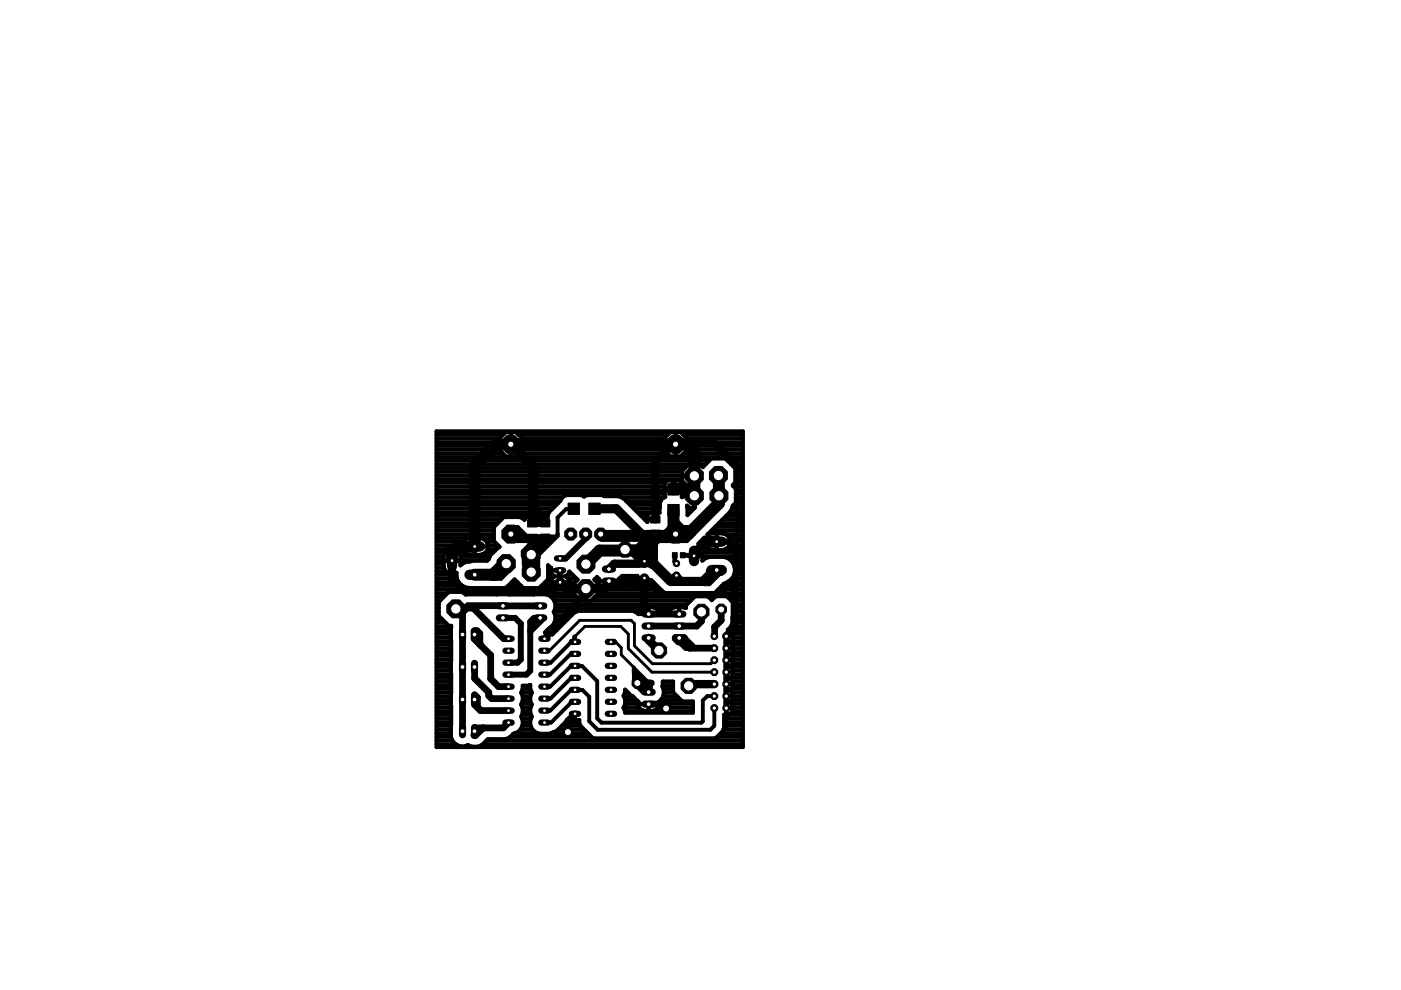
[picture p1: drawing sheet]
<svg xmlns="http://www.w3.org/2000/svg" width="297mm" height="210mm" viewBox="0 0 297 210" stroke-linecap="round" stroke-linejoin="round" font-family="sans-serif">
<path d="M111.9 110.3h2v1.4h-2zM111.9 113.3h2v1.4h-2zM114.6 110.2h2v1.5h-2zM114.6 113.2h2v1.5h-2zM120.4 106.7h2.5v2.4h-2.5zM124.8 106.7h2.5v2.4h-2.5zM137.9 109.4h2v1.5h-2zM137.9 112.4h2v1.5h-2zM141.6 107h2.4v2.4h-2.4zM141.6 102.6h2.4v2.4h-2.4zM142.6 117.2h1v1.1h-1zM144.3 117.2h1v1.1h-1z" fill="#000" stroke="#000" stroke-width=".21"/>
<g fill="#000" stroke="#000" stroke-width="1.3">
<path d="M118.8 118.4h1.1zM124.2 114.2l-4.3 4.2zM124.2 113.2v1zM136.6 119v.5zM152 114.9h2.4zM154.4 114.9l1.7 1.6zM106.7 131h2.5zM110.4 132.2v7.6zM109.2 131l1.2 1.2zM112.4 133.9l2.9-2.9zM112.4 131.8v1.8zM112.9 131.3v1.8z"/>
<path d="M112.9 133.1l-.5 .5zM112.9 131.3l-.5 .5zM112.9 131.3h.6zM113.2 131l-.3 .3zM113.5 131.3l.3 .3zM113.9 131.6l.6-.6zM113.2 131h2.1zM118.1 123.5h1.3zM144 135.3v.3zM144 135.6l.5 .5zM154 137.4v2.6zM154 134.9v2.5z"/>
<path d="M155.8 122.8l-1.8 1.8zM107.8 143h3.8zM107.8 140.5h1.9zM109.7 140.5l.7-.7zM111.6 143l.8-.8zM112.4 133.9v8.3zM134.6 142.5v1.6zM134.6 142.5l.5 .5zM134.6 144.1l.4 .4zM135.1 143v.2zM154 147.6v2.5zM154 145.1v2.5z"/>
<path d="M154 142.5v2.6zM154 140v2.5z"/>
</g>
<g fill="#000" stroke="#000" stroke-width="2.5">
<path d="M100.6 98.7v17.2zM105.1 94.2l-4.5 4.5zM105.1 94.2h3.1zM108.3 94.2h34.3zM142.6 94.2h.6zM143.3 94.2h2.4zM145.7 94.2l1.5 1.5zM147.2 95.7v5.2zM95.8 117.2l1.3-1.3zM95.8 117.2v1.7zM97.1 115.9h3.5zM112.2 118l3.3-3.3z"/>
<path d="M112.6 117.6l-.4 .4zM124.2 119.6l2.9-2.9zM127.1 116.7h6zM127.4 113.2l.4 .4zM133.1 116.7h1.3zM134.4 116.7l2.2 2.3zM134.4 116.7h.9zM135.3 116.7l2.1-2.1zM136.6 119h1.1zM127.8 113.6h10.6zM138.4 113.6h.4zM138.8 113.6l-2.2 2.2z"/>
<path d="M138.8 113.6h1zM139.8 113.6h.4zM140.2 113.6h2.6zM142.8 108.2v4.6zM142.8 113.6l.4-.4zM142.8 103.8l.1-.2zM142.8 112.8l.4 .4zM143.2 113.2h2.7zM142.9 103.6h2.9zM152.4 106.7l-6.5 6.5zM145.8 103.6l1.4 1.5zM147.2 100.9v4.2z"/>
<path d="M147.2 117.9l3-3zM150.2 114.9h1.8zM152.4 100.8v4.3zM152.4 105.1v1.6zM100.6 121.9h3.6zM104.2 121.9h.8zM105 121.9l2.3-2.4z"/>
</g>
<g fill="#000" stroke="#000" stroke-width="1.4">
<path d="M108.4 113.1h.7zM109.2 113.2v.4zM109.2 113.6l.7 .7zM109.1 113.1l.1 .1zM108.3 113.2l1.1 1.1zM109.4 114.3h.5zM110.2 114h3.6zM109.2 113.2l1.1 1.1zM112.5 110.4l.6 .6zM110.3 114h2.6zM112.5 110.4h.5zM113 110.4h2.6z"/>
<path d="M113 110.4l.1 .1zM113.1 111h2.5zM113.1 110.5h2.8zM113.8 114l.3 .3zM110.3 114.3h3.8zM115.2 114.3v.2zM115.2 114.3l.4-.3zM112.9 111h2.7zM112.9 114h2.7zM115.6 110.4h.2zM115.8 110.4l.1 .1zM132.5 116.5l.6 .2z"/>
<path d="M156.1 116.1v.4zM98.1 129.8v4.7zM98.1 129.6v.2zM98.1 129.6l.3-.3zM99 128.9l-.9 .9zM99.2 128.4l-.8 .9zM99 128.9h1.3zM99.2 128.4h7.4zM100.3 128.9l6.5 6.5zM100.5 133.8v1.6zM100.5 133.8l.1-.1zM100.6 133.7h.5z"/>
<path d="M100.5 135.4l1.2 1.2zM101.1 133.7l.6 .6zM101.7 134.3v2.3zM101.7 136.6l.3 .3zM100.6 134.5l1.4 2.4zM102 136.9l2 2zM106.6 128.5h7.9zM106.8 135.4h1zM118.7 120.9v2.6zM125.1 124.8l-9.7 10.6zM129 123.3v.4zM129 123.3l.1-.1z"/>
<path d="M129.1 123.2l.4 .4zM137.5 130.2h6.5zM136.6 122.6l3.5 3.4zM142.6 123.5h6.7zM143.4 122v.7zM143.4 122.7l-.8 .8zM143.4 122l1 1zM137.5 132.7h6.5zM144.4 123h6.1zM144.7 136l1.5 1.4zM146.2 137.4h5.2zM144 132.7h3.7z"/>
<path d="M148.7 131.7l-1 1zM148.7 129.7v2zM149.3 123.5l.6-.6zM151.5 132.9v1.9zM140.1 126h12.4zM152.9 129.2v2.3zM152.9 131.5l-1.4 1.4zM152.5 126l3.3-3.2zM156.1 122.4l-.3 .4zM156.1 116.5v5.9zM98.1 148.3v6.7zM98.1 141.4v6.9z"/>
<path d="M98.1 134.5v6.9zM100.5 155.8l.1-.1zM100.6 155l.4-.4zM100.6 148.3l.2 .2zM100.6 154.3v1.4zM100.6 149.4l1.3 1.3zM100.6 147.3v2.1zM100.6 143.8l3 3zM100.6 141.5v2.3zM100.5 155.9h.3zM100.8 149.5l.4 .4zM100.8 148.5v1z"/>
<path d="M101 154.6h1.1zM100.6 147.3l.6 .6zM101.2 147.9v2zM101.2 149.9l.7 .7zM101.9 150.7h5.9zM102.1 154.6l-1.3 1.3zM102.1 154.6l.3-.3zM100.6 154.3h1.8zM102.4 154.3h4.3zM103.6 147.5l.6 .6zM103.6 146.8v.7zM104 143.9l1.7 1.7z"/>
<path d="M104 138.9v5zM104.2 148.1h3.6zM105.7 145.6h2.1zM106.7 154.3l1.1-1.1zM120.4 152.8v2.4zM120.4 152.8l1.5-1.5zM137.7 144.8h.4zM135.1 144.8h2.6zM137.7 144.8v1.8zM137.7 146.6l-.2 .1zM137.5 149.3h2.8zM140.3 149.3l.9 .9z"/>
</g>
<path d="M113.3 108l2.3 2.3zM126 107.9h4.7zM130.7 107.9l6.7 6.7zM118.7 123.5l1.4 1.3zM120.1 124.8h4.1zM124.2 124.8h.9zM125.1 124.8h2.9zM129 123.7l-1 1.1zM129.5 123.6h6.1zM136.6 122.6l-1 1z" fill="#000" stroke="#000" stroke-width="1.9"/>
<g fill="#000" stroke="#000" stroke-width="2.2">
<path d="M108.3 94.2l4.7 4.7zM113 98.9v11.5zM115.2 114.5l.2 .2zM136.6 118.3v.7zM138.4 116.5l-1.8 1.8zM137.7 119h.3zM138 119l4.2 4.2zM138.3 117.1v2.4zM138.4 116.5v.5zM138.4 117v2.4zM138.4 119.4l-.1 .1zM138.4 117l-.1 .1z"/>
<path d="M138.4 115v1.5zM138.4 115l1.4-1.4zM149.9 122.9l2.1-2zM149.6 123.2l.3-.3z"/>
</g>
<g fill="#000" stroke="#000" stroke-width="1.8">
<path d="M130.2 119.5l-1.1 1.1zM130.2 119.5h5zM95.8 118.9v4zM96.6 129.1l.2 .2zM95.8 122.9l2.3 2.2zM96.8 129.3h1.6zM98.1 125.1h19zM118.7 123.5l-1.6 1.6zM137.5 135.3v.4zM137.5 135.7l2.2 2.2zM143.3 135.3l.6 .6zM143.9 135.9h.8z"/>
<path d="M144.5 136.1l1 1zM143.3 135.3h1.6zM144.9 135.3l.1 .1zM145.5 137.1h1.1zM145 135.5l1.6 1.6zM147.1 145.1h4.3z"/>
</g>
<g fill="#000" stroke="#000" stroke-width="1">
<path d="M143.3 94.2l-.1 .1zM144.2 93.3l-.9 .9zM144.2 93.3h6.4zM150.6 93.3h.7zM156.3 98.3v.8zM151.3 93.3l5 5zM107.9 111.8h1.8zM107.9 111.8l.8 .8zM108.9 114.6l1.4-1.4zM108 114.6h.9zM108.7 112.6h.9zM109.7 111.8l2 2z"/>
<path d="M109.6 112.6l.6 .6zM108.9 114.6h3.4zM139.6 113.3h.9zM143.5 110.9l-3.7 3.7zM139.6 113.3l.4 .4zM140 113.7v.8zM140 114.5h3.1zM142 111.8l-1.5 1.5zM142 111.8h3.8zM139.8 114.6h3.2zM143.1 117.7v1.4zM143 114.4l.1 .1z"/>
<path d="M143.1 114.5l.1 .1zM143.1 114.5l-.1 .1zM143.2 114.6h2.4zM143.1 119.1l.3 .4zM143.5 110.5v.4zM143.5 110.5l1.6 1.6zM145.1 112.1v.2zM147.1 113.1l-1.5 1.5zM145.8 111.8l1.3 1.3zM145.8 111.8h.6zM144.8 117.7h1.8zM146.6 117.7l.1 .2z"/>
<path d="M146.7 117.9h.5zM156.1 116l.2-.2zM156.3 99.1v16.7zM103.8 121.8h.4zM121.8 135v1.1z"/>
</g>
<g fill="#000" stroke="#000" stroke-width="1.7">
<path d="M138.9 97.9v12.3zM138.9 97.9l3.7-3.7zM135.2 119.5h1.4zM136.6 119v.5zM136.6 122.6l.6 .5zM136.6 129.3l.9 .9zM136.6 122.6v6.7zM142.2 123.2l1.2-1.2zM154 134.9l1.8-1.8zM155.8 122.8v10.3zM135 144.5v.4zM135.1 144.8l.7-.7z"/>
<path d="M135.8 143.7v.4zM135 144.9l1.6 1.6zM136.6 146.5h1zM136.6 145.5l1 1z"/>
</g>
<g fill="#000" stroke="#000" stroke-width=".83">
<path d="M92.5 91.4h65zM92.5 99.2h52.8zM92.5 98.4h53.5zM92.5 97.7h57.9zM92.5 96.9h65zM92.5 96.1h14.1zM92.5 95.3h13.3zM92.5 94.6h13.2zM92.5 93.8h13.2zM92.5 93h13.4zM92.5 92.2h14.2zM105.7 93.1v1.1z"/>
<path d="M105.7 94.2h2.6zM105.7 94.2v1zM105.7 95.2l1.6 1.6zM107.3 91.6l-1.6 1.5zM107.3 96.8h1zM108.3 91.6v2.6zM107.3 91.6h1zM108.3 94.2v2.6zM108.3 96.8h1.1zM108.3 94.2h2.6zM109.4 96.8l1.5-1.6zM108.3 91.6h1.1z"/>
<path d="M109.9 92.2h31.7zM110 96.1h31.5zM110.7 93h30.1zM110.8 95.3h29.9zM110.9 94.2v1zM110.9 93.1v1.1zM109.4 91.6l1.5 1.5zM110.9 94.6h29.8zM110.9 93.8h29.8zM140.7 93.1v1.1zM140.7 94.2h2.5zM140.7 94.2v1z"/>
<path d="M140.7 95.2l1.5 1.6zM142.2 91.6l-1.5 1.5zM142.2 96.8h1zM143.2 91.6v2.6zM142.2 91.6h1zM143.2 94.2v2.6zM143.2 96.8h1.1zM143.2 94.2h2.6zM144.3 96.8l1.5-1.6zM143.2 91.6h1.1zM144.7 99.8v1zM144.9 92.2h12.6z"/>
<path d="M144.9 96.1h12.6zM145.6 93h11.9zM145.7 95.3h11.8zM145.8 94.2v1zM145.8 93.1v1.1zM144.3 91.6l1.5 1.5zM145.8 94.6h11.7zM145.8 93.8h11.7zM146.2 98.3l-1.5 1.5zM146.2 98.3h.9zM147.1 99.2h.3zM147.1 98.4h.3z"/>
<path d="M147.4 98.3v2.5zM147.4 98.3h.9zM148.4 98.4h1.2zM148.3 98.3l.7 .8zM150.4 93.4l.1 .1zM150.4 93.6l.1-.1zM150.4 93.6l.1 .1zM150.4 93.5l.2 .2zM150.6 93.5v.2zM150.8 97.2l-1.8 1.9zM152.5 95.6l1.9 1.9zM150.6 93.7l1.9 1.9z"/>
<path d="M152.5 95.6h.3zM150.8 97.2h3zM154.2 97.7h3.3zM155 98.4h2.5zM155.8 99.2h1.7zM153.8 97.2l2.1 2.1zM152.5 95.5l3.6 3.6zM156.1 99.1h.2zM152.8 95.6l3.5 3.5zM157.5 91.4v67zM92.5 119.5h1.6zM92.5 118.7h1.6z"/>
<path d="M92.5 118h1.6zM92.5 117.2h1.7zM92.5 116.4h2.2zM92.5 115.6h5.3zM92.5 114.9h5.6zM92.5 114.1h12.2zM92.5 113.3h12.2zM92.5 112.5h12.2zM92.5 111.7h12.3zM92.5 110.9h13zM92.5 110.2h13.8zM92.5 109.4h23.6z"/>
<path d="M92.5 108.6h23.9zM92.5 107.8h24.7zM92.5 107h25.5zM92.5 106.3h26.2zM92.5 105.5h26.8zM92.5 104.7h48.4zM92.5 103.9h50.1zM92.5 103.1h48.4zM92.5 102.4h48.5zM92.5 101.6h52.2zM92.5 100.8h54.6zM92.5 100h52.2z"/>
<path d="M94.1 117.7v1.2zM94.1 118.9h1.7zM94.1 118.9v1.2zM94.1 117.4v.3zM94.2 117.2l-.1 .2zM94.3 117l-.1 .2zM94.4 116.8l-.1 .2zM94.5 116.6l-.1 .2zM94.7 116.5l-.2 .1zM94.7 116.5l.2-.2zM94.9 116.3l.2-.1zM95.1 116.2l.2-.1z"/>
<path d="M95.3 116.1h.2zM95.5 116.1l.2-.1zM95.8 118.9h1.8zM95.8 116v2.9zM95.8 118.9v2.8zM95.8 116h.2zM96 116l.2 .1zM96.2 116.1h.2zM96.4 116.1l.2 .1zM96.6 116.2l.2 .1zM96.9 116.4h1zM96.8 116.3l.2 .2z"/>
<path d="M97 116.5l.2 .1zM97.2 116.6l.1 .2zM97.3 116.8l.1 .2zM97.5 117.2h.9zM97.4 117l.1 .2zM97.5 117.2l.1 .2zM97.6 118.9v1zM97.6 117.7v1.2zM97.6 117.4v.3zM97.6 119.5h.4zM97.6 118.7h5.8zM97.6 118h6.2z"/>
<path d="M97.8 115.7v.2zM97.8 115.9h2.8zM97.8 116v.2zM97.8 115.5v.2zM97.8 116.2l.1 .2zM97.9 119.7l-.3 .2zM97.9 115.3l-.1 .2zM97.9 116.4l.1 .2zM98 115.1l-.1 .2zM98 116.6l.1 .2zM98.1 114.9l-.1 .2zM98.1 116.8l.1 .2z"/>
<path d="M98.2 114.7l-.1 .2zM98.2 117l.2 .2zM98.2 114.7l.2-.1zM98.4 117.2l.2 .1zM97.9 119.7l.6-.4zM98.4 114.6l.2-.2zM98.6 117.3l.2 .1zM98.6 114.4l.2-.1zM98.8 117.4l.2 .1zM98.8 114.3l.2-.1zM99 117.5l.2 .1zM98.5 119.3l.7-.2z"/>
<path d="M99 114.2h.2zM99.2 117.6h.2zM99.2 114.2l.2-.1zM99.4 117.6h1.2zM99.2 119.1h.4zM99.6 119.1l.7-.2zM100.6 115.9h2.9zM100.6 114.1v1.8zM99.4 114.1h1.2zM100.6 115.9v1.7zM100.6 117.6h1.3zM100.6 114.1h1.3z"/>
<path d="M101.9 117.6h.2zM101.9 114.1l.2 .1zM102.1 117.6l.2-.1zM102.1 114.2h.2zM102.3 117.5l.2-.1zM102.3 114.2l.2 .1zM102.5 117.4l.2-.1zM102.5 114.3l.2 .1zM102.7 117.3l.2-.1zM102.7 114.4l.2 .2zM102.9 117.2l.2-.2zM102.9 117.2h1.6z"/>
<path d="M102.9 114.6l.2 .1zM103.2 116.8l-.1 .2zM103.2 114.9h1.7zM103.1 114.7l.1 .2zM103.3 116.6l-.1 .2zM100.3 118.9h3zM103.2 114.9l.1 .2zM103.4 116.4l-.1 .2zM103.3 115.1l.1 .2zM103.5 116.2l-.1 .2zM103.4 116.4h1.9zM103.4 115.3l.1 .2z"/>
<path d="M103.5 116v.2zM103.5 115.6h2.1zM103.5 115.7v.2zM103.5 115.5v.2zM103.7 118.6l-.4 .3zM103.8 118v.2zM103.8 118.2l-.1 .2zM103.9 117.9l-.1 .1zM103.9 117.8v.1zM104.7 111.8v2.9zM104.7 114.7l1.2 1.2zM103.9 117.8l1-1z"/>
<path d="M105.5 116.2l-.6 .6zM105.5 116.2h.1zM105.9 115.9l-.3 .3zM106.8 109.6l-2.1 2.2zM106.8 109.6h.7zM107.5 109.6h.9zM108.4 109.6h1.8zM110.2 109.6l.8 .4zM111 110l.2 .2zM111.2 110.1v.1zM111.3 109.9l-.1 .2zM111.4 109.8l-.1 .1z"/>
<path d="M111.4 109.7v.1zM111.4 109.7h.1zM111.5 109.7l.2-.1zM111.7 109.6h.1zM112.9 109.6v1.4zM111.8 109.6h1.1zM112.9 109.6h1zM113.9 109.6h.2zM114.1 109.6l.1 .1zM114.3 109.6h.1zM114.4 109.6h.1zM115.6 109.6v1.4z"/>
<path d="M114.5 109.6h1.1zM115.6 114h2zM116.1 109.3v.3zM115.6 109.6h.5zM116.2 119.8l.6 .6zM116.5 108.6l-.4 .7zM117.6 114l.1-.2zM118.2 113.3l-.5 .5zM118.2 109.7v3.5zM118.2 109.7l1.8-1.8zM116.5 108.6l1.8-1.8zM118.9 106.2l-.6 .6z"/>
<path d="M119 105.7l-.1 .5zM119 105.7l.5-.5zM120 107.9h1.6zM119.5 105.2l.6-.2zM120.1 105h3.1zM123.2 105l.6 .2zM123.9 105.2l.6-.2zM124.5 105h3.1zM127.6 105l.5 .2zM128.1 105.2h2.2zM130.3 105.2h.7zM131 105.2l.7 .2z"/>
<path d="M131.8 105.5h9zM131.7 105.4l.6 .3zM132.8 106.3h7.3zM133.6 107h6.3zM134.3 107.8h5.5zM135.1 108.6h4.7zM135.9 109.4h1.4zM136.7 110.2h.6zM132.3 105.7l4.9 5zM137.3 109.3v.9zM137.3 110.2h1.6zM137.3 110.2v.5z"/>
<path d="M137.3 109.2v.1zM137.4 109.1l-.1 .1zM137.4 109v.1zM137.5 108.9l-.1 .1zM137.5 108.9l.1-.1zM137.6 108.8h.2zM137.8 108.8l.1-.1zM138.9 108.7v1.5zM137.9 108.7h1zM139.8 107.8v.9zM138.9 108.7h.9zM139.9 106.6v.9z"/>
<path d="M139.9 107.5l-.1 .3zM140.2 106l-.3 .6zM140.7 105.5l-.5 .5zM140.9 102.5v1.1zM140.9 103.6h1.7zM140.9 103.9v1.1zM140.9 105l.1 .2zM141 102.4l-.1 .1zM141 105.2v.1zM141 102.3v.1zM140.7 105.5l.4-.1zM141.1 102.2l-.1 .1z"/>
<path d="M141.2 102l-.1 .2zM141.2 102h.1zM141.3 102l.1-.1zM141.4 101.9h.1zM142.6 101.9v1.7zM141.5 101.9h1.1zM142.6 103.6v.3zM140.9 103.9h1.7zM142.6 103.1h.4zM142.6 102.4h.4zM143 103.6v.3zM143 103.6h1.7z"/>
<path d="M143 101.9v1.7zM142.6 103.6h.4zM143 103.9h1.8zM143 101.9h1.1zM144.1 101.9h.1zM144.2 101.9l.1 .1zM144.3 102h.1zM144.4 102l.1 .2zM144.6 105.2v.1zM144.5 102.2l.1 .1zM144.7 105l-.1 .2zM144.6 102.3v.1z"/>
<path d="M144.6 102.4h.4zM144.7 105.3v.1zM144.5 105.4h.2zM144.7 105h2.4zM144.7 100.8h2.4zM144.7 101v1zM144.7 102l1 1zM143 103.9h1.7zM144.7 102.5v1.1zM144.6 102.4l.1 .1zM144.7 103.1h.9zM145.7 107.2v.3z"/>
<path d="M145.7 107.2l.5 .5zM144.7 104.1l1-1.1zM145.7 107.5l.1 .3zM145.8 107.8v1.4zM145.8 108.6h.6zM145.8 107.8h1.4zM145.9 117.9h1.3zM146.2 107.7h.9zM147.1 105v.3zM144.7 105.3h2.4zM147.1 105.3v2.4zM147.1 105.3h.3z"/>
<path d="M147.1 102.6v2.4zM147.1 101v1.6zM147.1 101h.3zM147.1 98.3v2.5zM147.1 100.8v.2zM144.7 101h2.4zM147.1 107h.3zM147.1 106.3h.3zM147.1 105.5h.3zM147.1 104.7h.3zM147.1 103.9h.3zM147.1 103.1h.3z"/>
<path d="M147.1 102.4h.3zM147.1 101.6h.3zM147.1 100h.3zM147.2 117.9h1.7zM147.4 105.3v2.3zM147.4 107.6l-1.6 1.6zM147.4 102.6v2.4zM147.1 105h.3zM147.4 101v1.6zM147.1 100.8h.3zM148.1 115.3l.3-.3zM148.1 115.3l.2 .1z"/>
<path d="M148.4 115l.6-.6zM148.3 115.4l.2 .2zM148.5 115.6h.8zM148.5 114.9h.6zM148.5 115.6l.1 .2zM148.6 115.8l.1 .2zM148.7 116l.1 .2zM148.8 116.2l.1 .2zM148.9 116.4h1.2zM148.9 117.9v1zM148.9 116.6v1.3zM148.9 116.4v.2z"/>
<path d="M148.9 118.7h.2zM148.9 118h8.6zM148.9 117.2h8.6zM149 114.3l.4-.3zM149.1 114.9h2.9zM149.1 114.9v.1zM149.1 115v.2zM149.1 114.5v.2zM149.1 115.2l.1 .2zM149.2 118.6l-.3 .3zM149.2 114.3l-.1 .2zM149.2 115.4l.1 .2z"/>
<path d="M149.3 114.1l-.1 .2zM149.3 115.6l.1 .2zM149.4 114l-.1 .1zM149.4 115.8l.1 .2zM149.5 116l.2 .2zM149.7 116.2l.2 .1zM149.2 118.6l.6-.3zM149.9 116.3l.2 .1zM150 113.3l4.8-4.8zM150.1 116.4l.2 .1zM150 113.3h.1zM150.3 116.5l.2 .1z"/>
<path d="M150.1 113.3l.2-.1zM149.8 118.3l.7-.2zM150.5 116.6h.2zM150.3 113.2l.2-.1zM150.7 116.6h1.3zM150.5 113.1h.2zM150.8 112.5h6.7zM151.6 111.7h5.9zM152 114.9v1.7zM152 116.6h1.2zM152 114.9h2.8zM152 113.1v1.8z"/>
<path d="M150.7 113.1h1.3zM152.4 110.9h5.1zM153.1 110.2h4.4zM153.2 116.6h.2zM152 113.1h1.2zM153.4 116.6l.2-.1zM153.2 113.1h.2zM150.5 118.1h2.9zM153.6 116.5l.2-.1zM153.4 113.1l.2 .1zM153.8 116.4l.2-.1zM153.6 113.2l.2 .1z"/>
<path d="M153.8 113.3h3.7zM153.9 116.4h3.6zM153.9 109.4h3.6zM154 116.3l.2-.1zM153.8 113.3l.2 .1zM153.4 118.1l.7 .2zM154.2 116.2l.2-.2zM154 113.4l.2 .1zM154.5 115.8l-.1 .2zM154.2 113.5l.2 .2zM154.6 115.6l-.1 .2zM154.4 113.7l.1 .2z"/>
<path d="M154.6 114.1h2.9zM154.7 115.4l-.1 .2zM154.5 113.9l.1 .2zM154.6 115.6h2.9zM154.8 115.2l-.1 .2zM154.6 114.1l.1 .2zM154.7 108.6h2.8zM154.1 118.3l.6 .3zM154.8 115v.2zM154.7 114.3l.1 .2zM155.2 107.9l-.4 .6zM154.8 114.9v.1z"/>
<path d="M154.8 114.5v.2zM154.8 114.9h2.7zM154.9 118.7h2.6zM155.3 107.3l-.1 .6zM155.2 107.8h2.3zM154.7 118.6l.6 .6zM155.3 107.3l.7-.7zM155.4 102.8v.2zM155.4 102.8l.5-.5zM155.5 119.5h2zM155.5 103.1h2zM155.6 107h1.9z"/>
<path d="M155.3 119.2l.3 .6zM155.9 102.4h1.6zM155.9 99.3v3zM155.9 101.6h1.6zM155.9 100.8h1.6zM155.9 100h1.6zM156 103.6v3zM155.4 103l.6 .6zM156 106.3h1.5zM156 105.5h1.5zM156 104.7h1.5zM156 103.9h1.5z"/>
<path d="M92.5 139.8h3.2zM92.5 139h3.2zM92.5 138.3h3.2zM92.5 137.5h3.2zM92.5 136.7h3.2zM92.5 135.9h3.2zM92.5 135.1h3.1zM92.5 134.4h3.1zM92.5 133.6h3.1zM92.5 132.8h3.2zM92.5 132h2zM92.5 131.3h1.2z"/>
<path d="M92.5 130.5h.5zM92.5 129.7h.5zM92.5 128.9h.5zM92.5 128.1h.5zM92.5 127.3h.8zM92.5 126.6h1.6zM92.5 125.8h2.4zM92.5 125h29.2zM92.5 124.2h5.6zM92.5 123.4h4.8zM92.5 122.7h4.4zM92.5 121.9h4.3z"/>
<path d="M92.5 121.1h2zM92.5 120.3h1.6zM93 127.6v3zM93 130.6l2.1 2.1zM94.1 120.1v.2zM94.1 120.3l.1 .2zM94.2 120.5l.1 .2zM94.3 120.7l.1 .2zM94.4 120.9l.1 .2zM94.5 121.1l.2 .2zM94.7 121.3l.2 .1zM94.9 121.4l.2 .1z"/>
<path d="M95.1 121.5l.2 .1zM95.1 125.5l-2.1 2.1zM95.1 132.7h.6zM95.3 121.6l.2 .1zM95.5 121.7h.2zM95.6 133.3v2.5zM95.6 135.8l.1 .1zM95.7 132.7v.5zM95.7 133.2l-.1 .1zM95.7 135.9v4.2zM95.8 121.7h.2zM96 121.7h.2z"/>
<path d="M96.2 121.7l.2-.1zM96.4 121.6l.2-.1zM96.6 121.5l.2-.1zM96.8 121.5v.7zM96.8 122.2l.2 .7zM97 122.9l.3 .7zM97.3 123.6l.6 .5zM97.9 124.1l.6 .3zM95.1 125.5h3zM98.4 125.8h23.3zM98.5 124.4l.7 .2zM98.1 125.5l.6 .6z"/>
<path d="M99.2 124.6h.4zM99.6 124.6l.7 .2zM100.3 124.8h3.5zM103.9 124.8h2.1zM98.8 126h6.5zM106 124.8h.7zM106.7 124.8l.7-.3zM107.4 124.5l1.7-1.7zM107.7 124.2h2.8zM105.4 126h2.5zM107.9 126l.1 .1zM108.5 123.4h1.2z"/>
<path d="M109.1 122.8l.7 .7zM109.8 123.5l.6 .7zM110.4 124.2l.7 .7zM111.1 124.9h1.1zM112.2 124.9h.9zM113.1 124.9h1zM108 126.1h5.2zM113.2 126.1l.1-.1zM114.1 124.9l.7-.7zM114.8 124.2h2.2zM114.8 124.2l.7-.7zM116.2 122.8l-.7 .7z"/>
<path d="M115.5 134.1l1-1zM115.6 123.4h1.2zM113.3 126h2.5zM116 133.6h2.1zM116.2 121.8v1zM116.2 119.8v2zM115.5 134.1h.7zM116.2 122.7h.9zM116.2 121.9h1zM116.2 121.1h.6zM116.2 120.3h.5zM116.2 134.1l.2 .1z"/>
<path d="M116.5 133.1h.2zM116.4 134.2h.2zM116.7 133.1l.6-.7zM115.8 126l.9 .4zM116.8 120.4h.1zM116.8 120.9h1.9zM116.8 121v.2zM116.8 123.5h1.9zM116.8 123.6v.2zM116.8 120.6v.2zM116.8 121.2l.1 .2zM116.8 123.2v.2z"/>
<path d="M116.8 123.8l.1 .2zM116.6 134.2l.2 .1zM116.8 126.6h5.6zM116.9 120.4l-.1 .2zM116.9 121.4l.1 .2zM116.9 123l-.1 .2zM116.9 124l.1 .2zM116.9 134.4h.4zM116.9 132.8h2zM116.8 134.3l.1 .1zM117 121.6l.1 .2zM117 122.8l-.1 .2z"/>
<path d="M117 124.2l.1 .1zM117.1 121.8l.1 .1zM117.1 122.6l-.1 .2zM117.1 124.3l.1 .2zM116.9 134.4l.2 .2zM117.2 121.9l.2 .2zM117.2 122.5l-.1 .1zM117.2 124.5l.2 .1zM117.7 131.5l-.4 .9zM116.7 126.4l.6 .7zM117.4 122.1l.2 .1zM117.2 122.5l.2-.2z"/>
<path d="M117.4 124.6l.2 .1zM117.7 128.9l-.3 .8zM117.4 129.7h4.8zM117.5 127.3h5.6zM117.5 132h2.1zM117.6 122.2h.1zM117.4 122.3h.2zM117.6 124.7l.2 .1zM117.7 130.5h3.5zM117.6 122.3l.1-.1zM117.7 130.5v1zM117.4 129.7l.3 .8z"/>
<path d="M117.7 128v.9zM117.3 127.1l.4 .9zM117.7 131.3h2.7zM117.7 128.9h18.4zM117.7 128.1h28zM117.8 124.8h.2zM118 124.8h.7zM118.7 122.3v1.2zM118.7 120.9v1.4zM118.7 123.5v1.3zM118.7 124.8h.8zM118.7 123.5h2z"/>
<path d="M119.5 124.8h.2zM119.7 124.8l.2-.1zM119.8 122.2h.1zM119.9 124.7l.2-.1zM119.8 122.2l.1 .1zM119.9 122.2l.2-.1zM120.1 124.6l.2-.1zM119.9 122.3h.2zM120.1 122.1l.2-.2zM120.3 124.5l.1-.2zM120.1 122.3l.2 .2zM120.3 121.9l.1-.1z"/>
<path d="M120.3 121.9h1.1zM120.5 124.2l-.1 .1zM120.3 122.5l.1 .1zM120.5 121.6l-.1 .2zM120.5 122.7h1.7zM120.5 124.2h1.2zM120.6 124l-.1 .2zM120.4 122.6l.1 .2zM120.6 121.4l-.1 .2zM120.7 123.8l-.1 .2zM120.5 122.8l.1 .2zM120.7 121.2l-.1 .2z"/>
<path d="M120.7 123.6v.2zM120.6 123l.1 .2zM120.7 121.2l1.8 1.7zM120.7 123.2v.2zM120.7 123.4h1.3zM121 138.6h.9zM121.1 136.1h.8zM121.7 123.7v1zM121.7 124.7h2.4zM121.7 124.9v1zM121.7 125.9l1.5 1.5zM117.1 134.6l4.7-4.7z"/>
<path d="M122.5 122.9l-.8 .8zM121.8 129.9l.7-.4zM123.2 127.4h.9zM122.5 129.5h.8zM124.1 124.9v2.5zM124.1 124.9h.3zM124.1 124.7v.2zM121.7 124.9h2.4zM124.1 127.3h.3zM124.1 126.6h.3zM124.1 125.8h.3zM124.1 125h.3z"/>
<path d="M124.4 124.9v2.5zM124.4 127.4h.9zM124.4 124.7v.2zM124.4 124.7h2.4zM125.3 127.4l1.5-1.5zM125.3 127.3h21.2zM126 122.9l.6-.6zM126.1 126.6h21.1zM126.2 122.7h.7zM126.5 123.4h.5zM126.6 122.3l.4 .4zM126.8 124.9v1z"/>
<path d="M124.4 124.9h2.4zM126.8 123.7v1zM126 122.9l.8 .8zM126.8 125.8h14.4zM126.8 125h13.3zM126.8 124.2h.6zM126.9 123.2h1.8zM126.9 123.2v.1zM126.9 123.3l.1 .2zM127 122.9l-.1 .2zM127 123.5v.2zM127 122.7v.2z"/>
<path d="M127 123.7l.1 .3zM127.1 124l.2 .1zM127.3 124.1l.1 .2zM127.4 124.3l.2 .1zM127.6 124.4l.2 .1zM127.8 124.5l.2 .1zM128 124.6h.2zM128.2 124.6h.9zM129.1 123.2v1.4zM129.1 124.6h.9zM129.6 123.2h1.7zM130 124.6h.2z"/>
<path d="M130.2 124.6l.2-.1zM130.4 124.5l.2-.1zM130.6 124.4l.2-.1zM131 124.1l-.2 .2zM130.9 124.2h8.4zM131.1 124l-.1 .1zM131.2 123.7l-.1 .3zM131.3 123.5l-.1 .2zM131.3 122.7l.6-.6zM131.3 123.3v.2zM131.2 122.7l.1 .2zM131.3 123.4h4.1z"/>
<path d="M131.3 123.2v.1zM129.5 123.2h1.8zM131.3 122.9v.2zM131.3 122.7h3.9zM131.9 122.1h3.3zM123.3 129.5h10.9zM134.5 129.7h.9zM134.2 129.5l.7 .4zM135.2 122.1v.4zM135.2 122.5h1.4zM135.2 122.6v.5zM135.2 123.1l.8 .9z"/>
<path d="M135.3 130.1v.1zM135.3 130.2h2.2zM134.9 129.9l.4 .3zM135.4 129.9l-.1 .2zM135.4 129.6v.3zM135.6 129.4l-.2 .2zM135.7 129.3l-.1 .1zM135.8 129.1l-.1 .2zM136 124h.6zM135.8 129.1l.2-.1zM136 129l.2-.1zM136.2 128.9l.2-.1z"/>
<path d="M135.2 122.6h1.4zM136.6 122.6v1.4zM136.6 124h.6zM136.4 128.8h.3zM137.2 124l.9-.9zM137.5 130.2h2.2zM137.5 128.8v1.4zM136.7 128.8h.8zM137.8 123.4h.7zM138.1 123v.1zM138.1 123l2.4 2.4zM137.5 128.8h.9z"/>
<path d="M138.4 128.8h.2zM138.6 128.8l.2 .1zM138.9 128.9h3.7zM138.8 128.9l.2 .1zM139 129l.2 .1zM139.2 129.1l.2 .2zM139.4 129.3l.1 .1zM139.5 129.4l.1 .2zM139.6 129.7h2.3zM139.6 129.6l.1 .3zM139.7 130.1v.1zM139.7 129.9v.2z"/>
<path d="M140.5 125.4l.6 .4zM141.1 125.8l.8 .2zM141.8 130.1v.1zM141.8 130.2h2.2zM139.7 130.3h2.1zM141.9 126h.7zM141.9 129.9l-.1 .2zM141.9 129.6v.3zM142 129.4l-.1 .2zM142.2 129.3l-.2 .1zM142.3 129.1l-.1 .2zM142.3 129.1l.2-.1z"/>
<path d="M142.6 126l.2-.1zM142.5 129l.2-.1zM142.8 125.9h.3zM142.7 128.9l.2-.1zM143.1 125.9h5.7zM142.9 128.8h.3zM144 128.8v1.4zM143.2 128.8h.8zM144 128.8h.9zM144.9 128.8h.2zM145.1 128.8l.2 .1zM145.4 128.4v.5z"/>
<path d="M145.3 128.9h.1zM147.4 126.4l-2 2zM148.8 125.9l.1 .1zM148.9 126h.3zM149.2 126h.8zM150 126h.2zM147.4 126.4h2.7zM150.2 126h.7zM150.2 126.6h1.4zM150.9 126l.7-.3zM150.1 126.4l.8 .9zM151.3 125.8h6.2z"/>
<path d="M151.6 125.7l1.9-1.9zM150.9 127.3l.9-.9zM152.2 125h5.3zM153 124.2h4.5zM153.5 123.8l.7-.3zM154 134.9v1.2zM154 136.1v1.3zM154 140v1.2zM154 137.4v1.2zM154 138.6v1.4zM154 140h1.4zM154 137.4h1.4z"/>
<path d="M154 134.9h1.4zM151.8 126.4h2.3zM154.3 123.3l-.1 .2zM154.2 126.6h3.3zM154.2 123.4h3.3zM154.3 133.5l.6-.6zM154.3 123.3l.4-.2zM154.3 133.5h.3zM154.6 133.6h2.9zM154.6 138.7l.8-.7zM154.6 136.2l.8-.7zM154.7 123.1l.6-.5z"/>
<path d="M154.9 135.9h2.6zM155.3 132l-.4 .9zM155 132.8h2.5zM155 139h2.5zM155 127.3h2.5zM155.1 138.3h2.4zM155.2 122.7h2.3zM155.2 136.7h2.3zM155.6 121.9l-.3 .7zM155.3 131v1zM155.3 130.8v.2zM155.3 130.8l.4-.4z"/>
<path d="M155.3 132h2.2zM155.3 131.3h2.2zM155.4 139.4v.6zM154.6 138.7l.8 .7zM155.4 137.4v.6zM155.4 136.9v.5zM154.6 136.2l.8 .7zM155.4 134.9v.6zM155.4 134.3v.6zM154.6 133.5l.8 .8zM155.4 139.8h2.1zM155.4 137.5h2.1z"/>
<path d="M155.4 135.1h2.1zM155.4 134.4h2.1zM155.8 121.2l-.2 .7zM155.6 130.5h1.9zM155.6 121.9h1.9zM155.7 128.1v2.3zM154.1 126.4l1.6 1.7zM155.7 129.7h1.8zM155.7 128.9h1.8zM155.7 128.1h1.8zM155.8 120.3h1.7zM155.8 120.5v.7z"/>
<path d="M155.6 119.8l.2 .7zM155.8 121.1h1.7zM92.5 91.4v67zM92.5 157.8h4.1zM92.5 157h3.4zM92.5 156.2h3.1zM92.5 155.4h3.1zM92.5 154.7h3.1zM92.5 153.9h3.1zM92.5 153.1h3.2zM92.5 152.3h3.2zM92.5 151.6h3.2z"/>
<path d="M92.5 150.8h3.2zM92.5 150h3.2zM92.5 149.2h3.1zM92.5 148.4h3.1zM92.5 147.6h3.1zM92.5 146.9h3.2zM92.5 146.1h3.2zM92.5 145.3h3.2zM92.5 144.5h3.2zM92.5 143.7h3.2zM92.5 143h3.2zM92.5 142.2h3.1z"/>
<path d="M92.5 141.4h3.1zM92.5 140.6h3.1zM95.6 140.2v2.5zM95.6 142.7l.1 .1zM95.6 147.1v2.5zM95.6 149.6l.1 .1zM95.6 153.8v2.5zM95.6 156.3l.4 .9zM95.7 140.1l-.1 .1zM95.7 142.8v4.2zM95.7 147l-.1 .1zM95.7 149.7v3.9z"/>
<path d="M95.7 153.6l-.1 .2zM96 157.2l.7 .6zM96.7 157.8l.9 .4zM97.6 158.2h1zM98.6 158.2l.6-.3zM99.2 157.9l.9 .4zM100.1 158.3h.3zM100.4 158.3h.9zM101.3 158.3l.9-.4zM102.2 157.9l1.2-1.2zM102.3 157.8h55.2zM103.1 157h54.4z"/>
<path d="M103.4 156.7h3.8zM107.2 156.7l.9-.4zM108.1 156.3l.6-.6zM108.2 156.2h17.1zM108.7 155.7l.2-.1zM108.9 155.6l.9-.4zM109.2 155.4h4.9zM109.8 155.2l.6-.7zM110.3 154.7h2.6zM110.8 153.7l-.4 .8zM110.8 151.1l-.3 .8zM110.8 148.6l-.3 .8z"/>
<path d="M110.8 146l-.3 .9zM110.5 146.9h2.3zM110.6 149.2h2.1zM110.6 152.3h2zM110.6 151.6h2zM110.7 153.9h1.8zM110.7 150h1.8zM110.8 152.7v1zM110.5 151.9l.3 .8zM110.8 150.2v.9zM110.5 149.4l.3 .8zM110.8 147.7v.9z"/>
<path d="M110.5 146.9l.3 .8zM110.8 145.4v.6zM110.8 145.4h.3zM110.8 153.1h1.6zM110.8 150.8h1.6zM110.8 148.4h1.6zM110.8 147.6h1.7zM110.8 146.1h1.6zM111.1 145.4h1zM112.1 145.4l.3-.2zM112.2 145.3h.2zM112.4 145.2v.8z"/>
<path d="M112.4 146l.4 .9zM112.4 147.7v.9zM112.4 148.6l.4 .8zM112.4 150.2v.9zM112.4 151.1l.4 .8zM112.4 152.7v1zM112.4 153.7l.4 .8zM112.8 146.9l-.4 .8zM112.8 149.4l-.4 .8zM112.8 151.9l-.4 .8zM112.8 154.5l.7 .7zM113.5 155.2l.8 .4z"/>
<path d="M114.3 155.6h2.3zM115.4 150.7h1.3zM115.4 145.6h1.2zM115.4 140.5h1.3zM115.4 153.2h1.4zM115.4 148.1h1.3zM115.4 143h1.2zM116.6 155.6l.6-.3zM116.6 143l4.4-4.4zM116.6 145.6l4.4-4.4zM116.7 150.7l4.3-4.4zM116.7 148.1l4.4-4.4z"/>
<path d="M121.1 136.1l-4.4 4.4zM116.8 155.4h7.7zM116.8 153.2l4.4-4.4zM117.2 155.3l.8-.3zM118 155l2.5-2.6zM118.3 154.7h5.4zM119.1 153.9h4zM119.9 153.1h2.9zM120.6 152.5l.2 .1zM120.8 152.6h.1zM120.9 152.6l.3 .1zM121 146.3h.9z"/>
<path d="M121 141.2h.9zM121.1 143.7h.8zM121.2 152.7h.7zM121.2 148.8h.7zM121.9 151.3v1.4zM121.9 152.7l3.8 3.8zM121.9 152.7h.8zM122 141.2h1.4zM122 146.3h1.5zM122.7 152.7l.1-.1zM122.8 152.6v.7zM122.8 153.3l.3 .8z"/>
<path d="M123.1 154.1l.6 .6zM123.4 141.2l3.2 3.2zM123.5 146.3l1.4 1.4zM123.7 154.7l1.8 1.8zM124.9 152.9l1.8 1.8zM124.9 147.7v5.2zM125.5 156.5l.8 .3zM125.7 156.5h26.1zM126.3 156.8h.8zM126.6 152.3l.9 .9zM126.6 144.4v7.9zM126.7 154.7h23.9z"/>
<path d="M127.1 156.8h23.9zM127.5 153.2h21.2zM132.5 149.3l-.3 .8zM132.5 146.7l-.3 .8zM132.2 150h3.3zM132.2 147.6h2zM132.5 150.8h14.4zM132.5 146.9h.7zM132.5 150.9v.2zM132.2 150.1l.3 .8zM132.5 148.3v1zM132.2 147.5l.3 .8z"/>
<path d="M132.5 146.2v.5zM132.5 146.2l1.5 1.4zM132.5 149.2h2.8zM132.5 148.4h2.5zM134 147.6h.2zM134.2 147.6l.3 .4zM134.4 141.5v1zM134.5 148l.7 .7zM134.4 142.5l.7 .7zM135.2 148.7l.2 .1zM135.3 149.3h2.2zM135.3 149.4l.1 .2z"/>
<path d="M135.4 148.9l-.1 .3zM135.4 149.6v.2zM135.4 148.8v.1zM135.4 149.8l.2 .2zM135.6 150l.1 .2zM135.7 150.2l.1 .2zM135.8 150.4l.2 .1zM136 150.5l.2 .1zM136.2 150.6l.2 .1zM136.4 150.7h.3zM136.7 150.7h.8zM137.5 149.3v1.4z"/>
<path d="M137.5 150.7h.9zM137.5 149.3h2.2zM138.4 150.7h.2zM138.6 150.7l.2-.1zM138.8 150.6l.2-.1zM139 150.5l.2-.1zM139.2 150.4l.2-.2zM139.5 150l-.1 .2zM139.6 149.8l-.1 .2zM139.5 150h7.4zM139.7 149.6l-.1 .2zM139.7 149.4v.2z"/>
<path d="M139.6 148.8l.1 .1zM139.7 148.8l.7-.7zM139.7 148.9v.3zM139.7 149.2h7.2zM140.1 148.4h4.3zM140.7 147.2l-.3 .9zM140.5 145.3l-.1 .2zM140.5 144.5v.8zM140.5 144.5h2.2zM140.5 145.3h2.2zM140.5 147.6h3.1zM140.6 146.1h2.1z"/>
<path d="M140.7 146.3v.9zM140.4 145.5l.3 .8zM140.7 146.9h2.1zM142.7 144.5v2.3zM142.7 146.8l2 1.9zM144.7 148.7h2.2zM146.9 148.7v2.4zM132.5 151.1h14.4zM148.7 153.2l.3-.3zM149 148.5l.9-.9zM149 148.5v4.4zM149.9 147.6h1.5z"/>
<path d="M151.4 153.9l-.8 .8zM151 156.8l.8-.3zM151.4 150.1v3.8zM151.8 156.5l.6-.6zM151.8 156.5l2.2-2.2zM152 156.2h5.5zM152.4 155.9l.8-.8zM152.8 155.4h4.7zM153.5 154.3l-.3 .8zM153.4 154.7h4.1zM153.5 153.5v.8zM153.5 151.5v2z"/>
<path d="M153.5 151.5h.5zM153.5 153.9h4zM153.5 153.1h4zM153.5 152.3h4zM153.5 151.6h4zM154 141.2v1.3zM154 145.5v.7zM154 146.2v1.4zM154 147.6v1.2zM154 148.8v1.3zM154 142.5v1.2zM154 143.7v.9z"/>
<path d="M154 150.1v1.4zM154 151.5h.6zM154 150.1h1.4zM154 147.6h1.4zM154 142.5h1.4zM154 150.2v4.1zM154 145.1h1.4zM154.6 151.5l.8-.8zM154.6 148.9l.8-.7zM154.6 146.3l.8-.7zM154.6 143.8l.8-.7zM154.6 141.2l.8-.7z"/>
<path d="M154.7 143.7h2.8zM154.8 141.4h2.7zM154.9 146.1h2.6zM155 149.2h2.5zM155.1 148.4h2.4zM155.2 146.9h2.3zM155.3 150.8h2.2zM155.3 140.6h2.2zM155.4 150.1v.6zM155.4 149.6v.5zM154.6 148.9l.8 .7zM155.4 147.6v.6z"/>
<path d="M155.4 147v.6zM154.6 146.3l.8 .7zM155.4 145.1v.5zM155.4 144.5v.6zM154.6 143.8l.8 .7zM155.4 142.5v.6zM155.4 142v.5zM154.6 141.2l.8 .8zM155.4 140v.5zM155.4 150h2.1zM155.4 147.6h2.1zM155.4 145.3h2.1z"/>
<path d="M155.4 144.5h2.1zM155.4 143h2.1zM155.4 142.2h2.1zM92.5 158.4h65z"/>
</g>
<g fill="#000" stroke="#000" stroke-width=".61">
<path d="M150.6 93.5l-.1 .1zM150.6 93.3v.2zM110.7 116.8v1.1zM112.1 115.4l-1.4 1.4zM112.1 114.8l.1-.1zM138.4 113.6l.2-.2zM138.6 113.4l.3-.3zM115.4 138h1.1zM116.5 138l6.4-6.5zM121.8 135l2.2-2.2zM122.9 131.5h10.9zM124 132.8h7.6z"/>
<path d="M129.6 136h.8zM131.6 132.8l1.6 1.6zM130.4 136l1.3 1.3zM131.7 137.3v1.5zM133.2 137.5l5 5zM133.2 134.4v3.1zM133.8 131.5l.7 .7zM134.5 136.9l3.8 3.8zM134.5 132.2v4.7zM151.3 134.8l.1 .1zM134.4 141.5l3.3 3.3zM131.7 138.8l2.7 2.7z"/>
<path d="M138.2 142.5h13.2zM138.3 140.7h12.4zM150.7 140.7l.7-.7z"/>
</g>
<g fill="#000" stroke="#000" stroke-width=".42">
<path d="M105.5 119.5l-1.2 1.2zM105.5 118.8v.7zM105.7 118.9l1.1-1.1zM105.7 118.9v.3zM106.5 117.8l-1 1zM106.6 118.3l-.9 .9zM106.5 117.8h.3zM106.6 118.3h.2zM106.8 118.3l.1-.1zM106.9 117.9v.3zM109 119.9v.3zM110.8 118.2v1.6z"/>
<path d="M110.8 118.2l.3-.3zM111.8 114.5l.2 .2zM112 116.2v.2zM111.6 114.7h.4zM112.1 114.8l.6 .6zM112.1 116.3l-.1 .1zM112.1 114.8v.4zM112 114.7l.1 .1zM111.6 114.7l.5 .5zM112.1 115.4v.9zM112.1 115.2v.2zM113.5 114.7l-1.2 1.2z"/>
<path d="M112.2 114.7l.1-.1zM112.3 115.4v.5zM112.3 115.9l-.3 .3zM112.7 115.4v.3zM112.7 115v.4zM111.1 117.9h1.6zM112.3 115.4l.4-.4zM113.2 113.7l-.9 .9zM113.5 114.7v.4zM112.7 117.9l1.2 1.2zM113.9 117.8v1.3zM114.1 117.6l-.2 .2z"/>
<path d="M114.1 117.6v.4zM114.1 118l-.5 .5zM113.2 113.7h2.3zM115.7 113.5l-.2 .2zM115.7 113.5h2.2zM118.2 113.2h.2zM118.2 113.2l-.3 .3zM118.4 113.7l-4.3 4.3zM118.4 113.2v.5zM103.8 121l3.1-3.1zM103.8 121v.8zM104.3 120.7h3.5z"/>
<path d="M106.1 122.6h.2zM104.3 122.9h2zM106.3 122.6l2.7-2.7zM107.4 121.3l-1.3 1.3zM107.4 121.1v.2zM107.8 120.7l-.4 .4zM107.8 120.7l.6-.6zM109 120.2l-2.7 2.7z"/>
</g>
<path d="M116.8 114.6v.2zM116.8 114.6l.2-.2zM116.8 114.4h.2zM117.8 113.8h.2zM116.8 114.8l1-1zM116.4 115.4l1.6-1.6zM140 113.7h.2z" fill="#000" stroke="#000" stroke-width=".25"/>
<path d="M112.6 117.6v3.7z" fill="#000" stroke="#000" stroke-width="3.8"/>
<g fill="#000" stroke="#000" stroke-width=".32">
<path d="M149.8 120.8v.5zM149.8 121.3l-1.1 1.1zM149.8 121.3l.7-.7zM150 120.8l.2-.2zM150 120.8h.3zM150.4 120.2l-.6 .6zM149.3 124.1h1.2zM150.5 123.8l2.2-2.2zM150.5 120.5l.1-.1zM150.7 120.4l-.4 .4zM150.4 120.2h1.6zM152 120.2h.1z"/>
<path d="M152 120.2v.7zM152.1 120.2l.9 .9zM152.7 121.9l-2.2 2.2zM152.7 121.6h.4zM153 120.7l.4 .4zM153 120.7v.4zM152.7 121.9h.4zM153.1 121.6l.4-.4zM153.3 121.1l-2.8 2.8zM153.1 121.9l.4-.4zM153.5 121.2v.3z"/>
</g>
<path d="M146 145.4l.3 .3M147.1 145.1l-.6 .3-.2 .4" fill="none" stroke="#000" stroke-width="1.8"/>
<circle cx="118.7" cy="123.5" r=".4" fill="#fff" stroke="#000" stroke-width=".21"/>
<path d="M118.1 118.4h1.3z" fill="#000" stroke="#000" stroke-width="1.3"/>
<circle cx="118.7" cy="118.4" r=".4" fill="#fff" stroke="#000" stroke-width=".21"/>
<path d="M118.1 120.9h1.3z" fill="#000" stroke="#000" stroke-width="1.3"/>
<circle cx="118.7" cy="120.9" r=".4" fill="#fff" stroke="#000" stroke-width=".21"/>
<path d="M95.8 117.8v2.2z" fill="#000" stroke="#000" stroke-width="2.2"/>
<circle cx="95.8" cy="118.9" r=".4" fill="#fff" stroke="#000" stroke-width=".21"/>
<path d="M99.5 115.9h2.2z" fill="#000" stroke="#000" stroke-width="2.2"/>
<circle cx="100.6" cy="115.9" r=".4" fill="#fff" stroke="#000" stroke-width=".21"/>
<path d="M99.5 121.9h2.2z" fill="#000" stroke="#000" stroke-width="2.2"/>
<circle cx="100.6" cy="121.9" r=".51" fill="#fff" stroke="#000" stroke-width=".21"/>
<path d="M128.4 120.6h1.5z" fill="#000" stroke="#000" stroke-width="1.5"/>
<circle cx="129.1" cy="120.6" r=".51" fill="#fff" stroke="#000" stroke-width=".21"/>
<path d="M128.4 123.2h1.5z" fill="#000" stroke="#000" stroke-width="1.5"/>
<circle cx="129.1" cy="123.2" r=".51" fill="#fff" stroke="#000" stroke-width=".21"/>
<circle cx="108.3" cy="113.2" r="2.06" fill="#000" stroke="#000" stroke-width=".21"/>
<circle cx="108.3" cy="113.2" r=".66" fill="#fff" stroke="#000" stroke-width=".21"/>
<circle cx="108.3" cy="94.2" r="2.06" fill="#000" stroke="#000" stroke-width=".21"/>
<circle cx="108.3" cy="94.2" r=".66" fill="#fff" stroke="#000" stroke-width=".21"/>
<circle cx="121" cy="113.2" r="1.38" fill="#000" stroke="#000" stroke-width=".21"/>
<circle cx="121" cy="113.2" r=".66" fill="#fff" stroke="#000" stroke-width=".21"/>
<circle cx="124.2" cy="113.2" r="1.38" fill="#000" stroke="#000" stroke-width=".21"/>
<circle cx="124.2" cy="113.2" r=".66" fill="#fff" stroke="#000" stroke-width=".21"/>
<circle cx="127.4" cy="113.2" r="1.38" fill="#000" stroke="#000" stroke-width=".21"/>
<circle cx="127.4" cy="113.2" r=".66" fill="#fff" stroke="#000" stroke-width=".21"/>
<circle cx="143.2" cy="94.2" r="2.06" fill="#000" stroke="#000" stroke-width=".21"/>
<circle cx="143.2" cy="94.2" r=".66" fill="#fff" stroke="#000" stroke-width=".21"/>
<circle cx="143.2" cy="113.2" r="2.06" fill="#000" stroke="#000" stroke-width=".21"/>
<circle cx="143.2" cy="113.2" r=".66" fill="#fff" stroke="#000" stroke-width=".21"/>
<circle cx="136.6" cy="122.6" r=".87" fill="#000" stroke="#000" stroke-width=".21"/>
<circle cx="136.6" cy="122.6" r=".4" fill="#fff" stroke="#000" stroke-width=".21"/>
<circle cx="136.6" cy="119" r=".8" fill="#000" stroke="#000" stroke-width=".21"/>
<circle cx="136.6" cy="119" r=".4" fill="#fff" stroke="#000" stroke-width=".21"/>
<path d="M147.2 116.8v2.2z" fill="#000" stroke="#000" stroke-width="2.2"/>
<circle cx="147.2" cy="117.9" r=".4" fill="#fff" stroke="#000" stroke-width=".21"/>
<path d="M150.9 114.9h2.1z" fill="#000" stroke="#000" stroke-width="2.2"/>
<circle cx="152" cy="114.9" r=".4" fill="#fff" stroke="#000" stroke-width=".21"/>
<path d="M150.9 120.9h2.1z" fill="#000" stroke="#000" stroke-width="2.2"/>
<circle cx="152" cy="120.9" r=".51" fill="#fff" stroke="#000" stroke-width=".21"/>
<circle cx="112.6" cy="117.6" r="2.06" fill="#000" stroke="#000" stroke-width=".21"/>
<circle cx="112.6" cy="117.6" r="1.1" fill="#fff" stroke="#000" stroke-width=".21"/>
<circle cx="107.3" cy="119.5" r="2.06" fill="#000" stroke="#000" stroke-width=".21"/>
<circle cx="107.3" cy="119.5" r="1.1" fill="#fff" stroke="#000" stroke-width=".21"/>
<circle cx="124.2" cy="119.6" r="2.06" fill="#000" stroke="#000" stroke-width=".21"/>
<circle cx="124.2" cy="119.6" r="1.1" fill="#fff" stroke="#000" stroke-width=".21"/>
<circle cx="124.2" cy="124.8" r="2.06" fill="#000" stroke="#000" stroke-width=".21"/>
<circle cx="124.2" cy="124.8" r="1.1" fill="#fff" stroke="#000" stroke-width=".21"/>
<circle cx="147.2" cy="105.1" r="2.06" fill="#000" stroke="#000" stroke-width=".21"/>
<circle cx="147.2" cy="105.1" r="1.1" fill="#fff" stroke="#000" stroke-width=".21"/>
<circle cx="152.4" cy="105.1" r="2.06" fill="#000" stroke="#000" stroke-width=".21"/>
<circle cx="152.4" cy="105.1" r="1.1" fill="#fff" stroke="#000" stroke-width=".21"/>
<circle cx="143.4" cy="122" r=".71" fill="#000" stroke="#000" stroke-width=".21"/>
<circle cx="143.4" cy="122" r=".4" fill="#fff" stroke="#000" stroke-width=".21"/>
<circle cx="143.4" cy="119.5" r=".71" fill="#000" stroke="#000" stroke-width=".21"/>
<circle cx="143.4" cy="119.5" r=".4" fill="#fff" stroke="#000" stroke-width=".21"/>
<circle cx="147.2" cy="100.9" r="2.06" fill="#000" stroke="#000" stroke-width=".21"/>
<circle cx="147.2" cy="100.9" r="1.1" fill="#fff" stroke="#000" stroke-width=".21"/>
<circle cx="152.3" cy="100.8" r="2.06" fill="#000" stroke="#000" stroke-width=".21"/>
<circle cx="152.3" cy="100.8" r="1.1" fill="#fff" stroke="#000" stroke-width=".21"/>
<path d="M136.8 146.7h1.5z" fill="#000" stroke="#000" stroke-width="1.5"/>
<circle cx="137.5" cy="146.7" r=".51" fill="#fff" stroke="#000" stroke-width=".21"/>
<path d="M136.8 149.3h1.5z" fill="#000" stroke="#000" stroke-width="1.5"/>
<circle cx="137.5" cy="149.3" r=".51" fill="#fff" stroke="#000" stroke-width=".21"/>
<path d="M98.1 154.3v1.5z" fill="#000" stroke="#000" stroke-width="1.5"/>
<circle cx="98.1" cy="155" r=".51" fill="#fff" stroke="#000" stroke-width=".21"/>
<path d="M100.6 154.3v1.5z" fill="#000" stroke="#000" stroke-width="1.5"/>
<circle cx="100.6" cy="155" r=".51" fill="#fff" stroke="#000" stroke-width=".21"/>
<path d="M98.1 147.6v1.5z" fill="#000" stroke="#000" stroke-width="1.5"/>
<circle cx="98.1" cy="148.3" r=".51" fill="#fff" stroke="#000" stroke-width=".21"/>
<path d="M100.6 147.6v1.5z" fill="#000" stroke="#000" stroke-width="1.5"/>
<circle cx="100.6" cy="148.3" r=".51" fill="#fff" stroke="#000" stroke-width=".21"/>
<path d="M98.1 140.7v1.5z" fill="#000" stroke="#000" stroke-width="1.5"/>
<circle cx="98.1" cy="141.4" r=".51" fill="#fff" stroke="#000" stroke-width=".21"/>
<path d="M100.6 140.7v1.5z" fill="#000" stroke="#000" stroke-width="1.5"/>
<circle cx="100.6" cy="141.4" r=".51" fill="#fff" stroke="#000" stroke-width=".21"/>
<path d="M98.1 133.8v1.5z" fill="#000" stroke="#000" stroke-width="1.5"/>
<circle cx="98.1" cy="134.5" r=".51" fill="#fff" stroke="#000" stroke-width=".21"/>
<path d="M100.6 133.8v1.5z" fill="#000" stroke="#000" stroke-width="1.5"/>
<circle cx="100.6" cy="134.5" r=".51" fill="#fff" stroke="#000" stroke-width=".21"/>
<path d="M113.8 128.5h1.5z" fill="#000" stroke="#000" stroke-width="1.5"/>
<circle cx="114.5" cy="128.5" r=".51" fill="#fff" stroke="#000" stroke-width=".21"/>
<path d="M113.8 131h1.5z" fill="#000" stroke="#000" stroke-width="1.5"/>
<circle cx="114.5" cy="131" r=".51" fill="#fff" stroke="#000" stroke-width=".21"/>
<path d="M105.9 128.5h1.5z" fill="#000" stroke="#000" stroke-width="1.5"/>
<circle cx="106.6" cy="128.5" r=".51" fill="#fff" stroke="#000" stroke-width=".21"/>
<path d="M105.9 131h1.5z" fill="#000" stroke="#000" stroke-width="1.5"/>
<circle cx="106.6" cy="131" r=".51" fill="#fff" stroke="#000" stroke-width=".21"/>
<circle cx="151.4" cy="134.9" r=".72" fill="#000" stroke="#000" stroke-width=".21"/>
<circle cx="151.4" cy="134.9" r=".47" fill="#fff" stroke="#000" stroke-width=".21"/>
<circle cx="154" cy="134.9" r=".78" fill="#000" stroke="#000" stroke-width=".21"/>
<circle cx="154" cy="134.9" r=".47" fill="#fff" stroke="#000" stroke-width=".21"/>
<circle cx="151.4" cy="137.4" r=".78" fill="#000" stroke="#000" stroke-width=".21"/>
<circle cx="151.4" cy="137.4" r=".47" fill="#fff" stroke="#000" stroke-width=".21"/>
<circle cx="154" cy="137.4" r=".78" fill="#000" stroke="#000" stroke-width=".21"/>
<circle cx="154" cy="137.4" r=".47" fill="#fff" stroke="#000" stroke-width=".21"/>
<circle cx="151.4" cy="140" r=".78" fill="#000" stroke="#000" stroke-width=".21"/>
<circle cx="151.4" cy="140" r=".47" fill="#fff" stroke="#000" stroke-width=".21"/>
<circle cx="154" cy="140" r=".78" fill="#000" stroke="#000" stroke-width=".21"/>
<circle cx="154" cy="140" r=".47" fill="#fff" stroke="#000" stroke-width=".21"/>
<circle cx="151.4" cy="142.5" r=".78" fill="#000" stroke="#000" stroke-width=".21"/>
<circle cx="151.4" cy="142.5" r=".47" fill="#fff" stroke="#000" stroke-width=".21"/>
<circle cx="154" cy="142.5" r=".78" fill="#000" stroke="#000" stroke-width=".21"/>
<circle cx="154" cy="142.5" r=".47" fill="#fff" stroke="#000" stroke-width=".21"/>
<circle cx="151.4" cy="145.1" r=".78" fill="#000" stroke="#000" stroke-width=".21"/>
<circle cx="151.4" cy="145.1" r=".47" fill="#fff" stroke="#000" stroke-width=".21"/>
<circle cx="154" cy="145.1" r=".78" fill="#000" stroke="#000" stroke-width=".21"/>
<circle cx="154" cy="145.1" r=".47" fill="#fff" stroke="#000" stroke-width=".21"/>
<circle cx="151.4" cy="147.6" r=".78" fill="#000" stroke="#000" stroke-width=".21"/>
<circle cx="151.4" cy="147.6" r=".47" fill="#fff" stroke="#000" stroke-width=".21"/>
<circle cx="154" cy="147.6" r=".78" fill="#000" stroke="#000" stroke-width=".21"/>
<circle cx="154" cy="147.6" r=".47" fill="#fff" stroke="#000" stroke-width=".21"/>
<circle cx="151.4" cy="150.1" r=".78" fill="#000" stroke="#000" stroke-width=".21"/>
<circle cx="151.4" cy="150.1" r=".47" fill="#fff" stroke="#000" stroke-width=".21"/>
<circle cx="154" cy="150.1" r=".78" fill="#000" stroke="#000" stroke-width=".21"/>
<circle cx="154" cy="150.1" r=".47" fill="#fff" stroke="#000" stroke-width=".21"/>
<path d="M121.2 136.1h1.4z" fill="#000" stroke="#000" stroke-width="1.3"/>
<circle cx="121.9" cy="136.1" r=".4" fill="#fff" stroke="#000" stroke-width=".21"/>
<path d="M121.2 138.6h1.4z" fill="#000" stroke="#000" stroke-width="1.3"/>
<circle cx="121.9" cy="138.6" r=".4" fill="#fff" stroke="#000" stroke-width=".21"/>
<path d="M121.2 151.3h1.4z" fill="#000" stroke="#000" stroke-width="1.3"/>
<circle cx="121.9" cy="151.3" r=".4" fill="#fff" stroke="#000" stroke-width=".21"/>
<path d="M128.9 151.3h1.3z" fill="#000" stroke="#000" stroke-width="1.3"/>
<circle cx="129.5" cy="151.3" r=".4" fill="#fff" stroke="#000" stroke-width=".21"/>
<path d="M121.2 141.2h1.4z" fill="#000" stroke="#000" stroke-width="1.3"/>
<circle cx="121.9" cy="141.2" r=".4" fill="#fff" stroke="#000" stroke-width=".21"/>
<path d="M121.2 143.7h1.4z" fill="#000" stroke="#000" stroke-width="1.3"/>
<circle cx="121.9" cy="143.7" r=".4" fill="#fff" stroke="#000" stroke-width=".21"/>
<path d="M121.2 148.8h1.4z" fill="#000" stroke="#000" stroke-width="1.3"/>
<circle cx="121.9" cy="148.8" r=".4" fill="#fff" stroke="#000" stroke-width=".21"/>
<path d="M121.2 146.3h1.4z" fill="#000" stroke="#000" stroke-width="1.3"/>
<circle cx="121.9" cy="146.3" r=".4" fill="#fff" stroke="#000" stroke-width=".21"/>
<path d="M128.9 148.8h1.3z" fill="#000" stroke="#000" stroke-width="1.3"/>
<circle cx="129.5" cy="148.8" r=".4" fill="#fff" stroke="#000" stroke-width=".21"/>
<path d="M128.9 146.3h1.3z" fill="#000" stroke="#000" stroke-width="1.3"/>
<circle cx="129.5" cy="146.3" r=".4" fill="#fff" stroke="#000" stroke-width=".21"/>
<path d="M128.9 143.7h1.3z" fill="#000" stroke="#000" stroke-width="1.3"/>
<circle cx="129.5" cy="143.7" r=".4" fill="#fff" stroke="#000" stroke-width=".21"/>
<path d="M128.9 141.2h1.3z" fill="#000" stroke="#000" stroke-width="1.3"/>
<circle cx="129.5" cy="141.2" r=".4" fill="#fff" stroke="#000" stroke-width=".21"/>
<path d="M128.9 138.6h1.3z" fill="#000" stroke="#000" stroke-width="1.3"/>
<circle cx="129.5" cy="138.6" r=".4" fill="#fff" stroke="#000" stroke-width=".21"/>
<path d="M128.9 136.1h1.3z" fill="#000" stroke="#000" stroke-width="1.3"/>
<circle cx="129.5" cy="136.1" r=".4" fill="#fff" stroke="#000" stroke-width=".21"/>
<path d="M114.8 153.2h1.3z" fill="#000" stroke="#000" stroke-width="1.3"/>
<circle cx="115.4" cy="153.2" r=".4" fill="#fff" stroke="#000" stroke-width=".21"/>
<path d="M114.8 150.7h1.3z" fill="#000" stroke="#000" stroke-width="1.3"/>
<circle cx="115.4" cy="150.7" r=".4" fill="#fff" stroke="#000" stroke-width=".21"/>
<path d="M114.8 138h1.3z" fill="#000" stroke="#000" stroke-width="1.3"/>
<circle cx="115.4" cy="138" r=".4" fill="#fff" stroke="#000" stroke-width=".21"/>
<path d="M114.8 135.4h1.3z" fill="#000" stroke="#000" stroke-width="1.3"/>
<circle cx="115.4" cy="135.4" r=".4" fill="#fff" stroke="#000" stroke-width=".21"/>
<path d="M114.8 148.1h1.3z" fill="#000" stroke="#000" stroke-width="1.3"/>
<circle cx="115.4" cy="148.1" r=".4" fill="#fff" stroke="#000" stroke-width=".21"/>
<path d="M114.8 145.6h1.3z" fill="#000" stroke="#000" stroke-width="1.3"/>
<circle cx="115.4" cy="145.6" r=".4" fill="#fff" stroke="#000" stroke-width=".21"/>
<path d="M114.8 140.5h1.3z" fill="#000" stroke="#000" stroke-width="1.3"/>
<circle cx="115.4" cy="140.5" r=".4" fill="#fff" stroke="#000" stroke-width=".21"/>
<path d="M114.8 143h1.3z" fill="#000" stroke="#000" stroke-width="1.3"/>
<circle cx="115.4" cy="143" r=".4" fill="#fff" stroke="#000" stroke-width=".21"/>
<path d="M107.2 135.4h1.3z" fill="#000" stroke="#000" stroke-width="1.3"/>
<circle cx="107.8" cy="135.4" r=".4" fill="#fff" stroke="#000" stroke-width=".21"/>
<path d="M107.2 138h1.3z" fill="#000" stroke="#000" stroke-width="1.3"/>
<circle cx="107.8" cy="138" r=".4" fill="#fff" stroke="#000" stroke-width=".21"/>
<path d="M107.2 140.5h1.3z" fill="#000" stroke="#000" stroke-width="1.3"/>
<circle cx="107.8" cy="140.5" r=".4" fill="#fff" stroke="#000" stroke-width=".21"/>
<path d="M107.2 143h1.3z" fill="#000" stroke="#000" stroke-width="1.3"/>
<circle cx="107.8" cy="143" r=".4" fill="#fff" stroke="#000" stroke-width=".21"/>
<path d="M107.2 145.6h1.3z" fill="#000" stroke="#000" stroke-width="1.3"/>
<circle cx="107.8" cy="145.6" r=".4" fill="#fff" stroke="#000" stroke-width=".21"/>
<path d="M107.2 148.1h1.3z" fill="#000" stroke="#000" stroke-width="1.3"/>
<circle cx="107.8" cy="148.1" r=".4" fill="#fff" stroke="#000" stroke-width=".21"/>
<path d="M107.2 150.7h1.3z" fill="#000" stroke="#000" stroke-width="1.3"/>
<circle cx="107.8" cy="150.7" r=".4" fill="#fff" stroke="#000" stroke-width=".21"/>
<path d="M107.2 153.2h1.3z" fill="#000" stroke="#000" stroke-width="1.3"/>
<circle cx="107.8" cy="153.2" r=".4" fill="#fff" stroke="#000" stroke-width=".21"/>
<path d="M143.3 135.3h1.5z" fill="#000" stroke="#000" stroke-width="1.5"/>
<circle cx="144" cy="135.3" r=".51" fill="#fff" stroke="#000" stroke-width=".21"/>
<path d="M143.3 132.7h1.5z" fill="#000" stroke="#000" stroke-width="1.5"/>
<circle cx="144" cy="132.7" r=".51" fill="#fff" stroke="#000" stroke-width=".21"/>
<path d="M143.3 130.2h1.5z" fill="#000" stroke="#000" stroke-width="1.5"/>
<circle cx="144" cy="130.2" r=".51" fill="#fff" stroke="#000" stroke-width=".21"/>
<path d="M136.8 135.3h1.5z" fill="#000" stroke="#000" stroke-width="1.5"/>
<circle cx="137.5" cy="135.3" r=".51" fill="#fff" stroke="#000" stroke-width=".21"/>
<path d="M136.8 132.7h1.5z" fill="#000" stroke="#000" stroke-width="1.5"/>
<circle cx="137.5" cy="132.7" r=".51" fill="#fff" stroke="#000" stroke-width=".21"/>
<path d="M136.8 130.2h1.5z" fill="#000" stroke="#000" stroke-width="1.5"/>
<circle cx="137.5" cy="130.2" r=".51" fill="#fff" stroke="#000" stroke-width=".21"/>
<circle cx="112.6" cy="121.3" r="2.06" fill="#000" stroke="#000" stroke-width=".21"/>
<circle cx="112.6" cy="121.3" r="1.1" fill="#fff" stroke="#000" stroke-width=".21"/>
<circle cx="96.6" cy="129.1" r="2.06" fill="#000" stroke="#000" stroke-width=".21"/>
<circle cx="96.6" cy="129.1" r="1.1" fill="#fff" stroke="#000" stroke-width=".21"/>
<circle cx="141.2" cy="150.2" r="1.21" fill="#000" stroke="#000" stroke-width=".21"/>
<circle cx="141.2" cy="150.2" r=".74" fill="#fff" stroke="#000" stroke-width=".21"/>
<circle cx="120.4" cy="155.2" r="1.21" fill="#000" stroke="#000" stroke-width=".21"/>
<circle cx="120.4" cy="155.2" r=".74" fill="#fff" stroke="#000" stroke-width=".21"/>
<circle cx="135.1" cy="144.8" r="1.21" fill="#000" stroke="#000" stroke-width=".21"/>
<circle cx="135.1" cy="144.8" r=".74" fill="#fff" stroke="#000" stroke-width=".21"/>
<circle cx="152.9" cy="129.2" r="1.21" fill="#000" stroke="#000" stroke-width=".21"/>
<circle cx="152.9" cy="129.2" r=".74" fill="#fff" stroke="#000" stroke-width=".21"/>
<circle cx="148.7" cy="129.7" r="1.74" fill="#000" stroke="#000" stroke-width=".21"/>
<circle cx="148.7" cy="129.7" r="1.1" fill="#fff" stroke="#000" stroke-width=".21"/>
<circle cx="132.5" cy="116.5" r="1.74" fill="#000" stroke="#000" stroke-width=".21"/>
<circle cx="132.5" cy="116.5" r="1.1" fill="#fff" stroke="#000" stroke-width=".21"/>
<circle cx="146" cy="145.4" r="1.74" fill="#000" stroke="#000" stroke-width=".21"/>
<circle cx="146" cy="145.4" r="1.1" fill="#fff" stroke="#000" stroke-width=".21"/>
<circle cx="139.7" cy="137.9" r="1.74" fill="#000" stroke="#000" stroke-width=".21"/>
<circle cx="139.7" cy="137.9" r="1.1" fill="#fff" stroke="#000" stroke-width=".21"/>
</svg>
